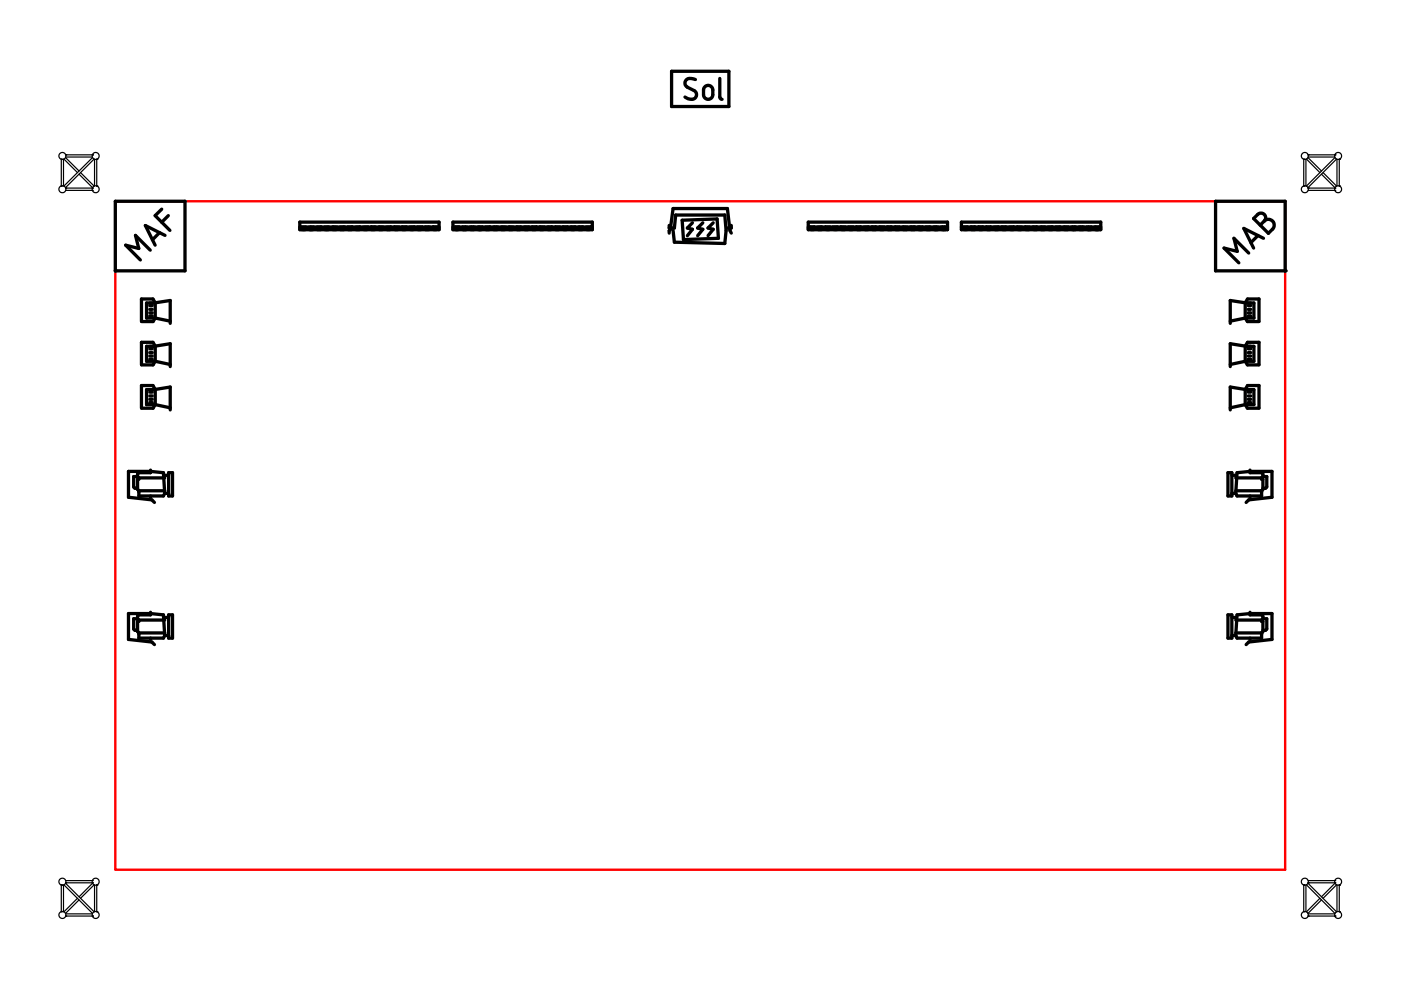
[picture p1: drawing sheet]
<svg xmlns="http://www.w3.org/2000/svg" width="297mm" height="210mm" viewBox="0 0 297 210" stroke-linecap="round" stroke-linejoin="round" font-family="sans-serif">
<g fill="none" stroke="#000" stroke-width=".25">
<path d="M13 33.8h.1M13 39.4h.1M13 33.8v5.6M13.5 33.8v5.6M13.5 33.7l2.9 2.9M13.9 33.4l2.9 2.9M13.9 32.8h.1M13.9 39.9h.1M13.9 33.3h5.7M13.9 32.8h5.7M13.9 39.9h5.7M16.8 36.9l2.8 2.9"/>
<path d="M17.1 36.6l2.9 2.9M19.6 32.8h.1M19.6 39.9h.1M19.6 33.4l-6.1 6.1M20 33.7l-6.1 6.1M20 33.8v5.6M20.5 33.8h.1M20.5 39.4h.1M20.5 33.8v5.6M276.4 33.8h.1M276.4 39.4h.1M276.4 33.8v5.6"/>
<path d="M276.9 33.8v5.6M277 33.7l2.8 2.9M277.3 33.4l2.9 2.9M277.3 32.8h.1M277.3 39.9h.1M277.3 33.3h5.7M277.3 32.8h5.7M277.3 39.9h5.7M280.2 36.9l2.8 2.9M280.5 36.6l2.9 2.9M283 32.8h.1M283 39.9h.1"/>
<path d="M283 33.4l-6 6.1M283.4 33.7l-6.1 6.1M283.5 33.8v5.6M284 33.8h.1M284 39.4h.1M284 33.8v5.6M13.9 40.4h5.7M19.6 40.4h.1M277.3 40.4h5.7M283 40.4h.1M13 193.3h.1M13 187.6h.1"/>
<path d="M13 187.6v5.7M13.5 187.6v5.7M13.5 187.6l6.1 6.1M13.9 187.3l6.1 6M13.9 194.2h.1M13.9 187.2h.1M13.9 193.8h5.7M13.9 194.2h5.7M13.9 186.7h5.7M13.9 187.2h5.7M16.4 190.5l-2.9 2.8M16.8 190.8l-2.9 2.9"/>
<path d="M19.6 194.2h.1M19.6 187.2h.1M19.6 186.7h.1M19.6 187.3l-2.8 2.8M20 187.6l-2.9 2.9M20 187.6v5.7M20.5 187.6h.1M20.5 193.3h.1M20.5 187.6v5.7M276.4 193.3h.1M276.4 187.6h.1M276.4 187.6v5.7"/>
<path d="M276.9 187.6v5.7M277 187.6l6 6.1M277.3 187.3l6.1 6M277.3 194.2h.1M277.3 187.2h.1M277.3 193.8h5.7M277.3 194.2h5.7M277.3 186.7h5.7M277.3 187.2h5.7M279.8 190.5l-2.8 2.8M280.2 190.8l-2.9 2.9M283 194.2h.1"/>
<path d="M283 187.2h.1M283 186.7h.1M283 187.3l-2.8 2.8M283.4 187.6l-2.9 2.9M283.5 187.6v5.7M284 187.6h.1M284 193.3h.1M284 187.6v5.7"/>
<circle cx="13.2" cy="33.1" r=".74"/>
<circle cx="20.3" cy="33.1" r=".74"/>
<circle cx="276.7" cy="33.1" r=".74"/>
<circle cx="283.7" cy="33.1" r=".74"/>
<circle cx="13.2" cy="40.1" r=".74"/>
<circle cx="20.3" cy="40.1" r=".74"/>
<circle cx="276.7" cy="40.1" r=".74"/>
<circle cx="283.7" cy="40.1" r=".74"/>
<circle cx="13.2" cy="194" r=".74"/>
<circle cx="13.2" cy="186.9" r=".74"/>
<circle cx="20.3" cy="186.9" r=".74"/>
<circle cx="20.3" cy="194" r=".74"/>
<circle cx="276.7" cy="194" r=".74"/>
<circle cx="276.7" cy="186.9" r=".74"/>
<circle cx="283.7" cy="186.9" r=".74"/>
<circle cx="283.7" cy="194" r=".74"/>
</g>
<g fill="none" stroke="#000" stroke-width=".7">
<path d="M142.4 15.1h12.1v7.5h-12.1zM147.4 16.9l-.9-.3-.6 .1-.5 .3-.2 .8 .3 .6 1.9 1 .3 .5-.1 .6-.3 .4-.5 .2-.8-.1-.8-.4M149.4 18.4l.4-.2 .5-.1 .4 .2 .4 .4v1.7l-.6 .6h-.7l-.6-.6v-1.4zM152.6 16.6v4.1l.5 .4M24.4 42.7h14.8v14.7h-14.8zM31.9 53l-3.2-3.1 .7 2.8-2.8-.7 3.2 3.1M33.8 49.3l-1.5 1.5M34.3 44.3l-1.4 1.4 3.1 3.2M35 49.9l-4.2-2.1 2.1 4.2M35.7 45.7l-1.4 1.4M63.6 47.1h29.5v1.6h-29.5zM63.6 48.1h29.5"/>
<path d="M63.6 48.3l.7-.2 .7 .1a.25 .25 0 0 1 0 .4 .25 .25 0 0 1-.3 .1l-.9-.1-.2-.1zM65.3 48.3l.7-.2 .7 .1a.24 .24 0 0 1 0 .3 .24 .24 0 0 1-.3 .1h-.9l-.3-.1zM66.9 48.3l.7-.2 .7 .1a.23 .23 0 0 1 .1 .3 .23 .23 0 0 1-.3 .1h-1l-.2-.1zM68.5 48.3l.7-.2 .7 .1a.24 .24 0 0 1 .1 .3 .24 .24 0 0 1-.3 .1l-.9 .1-.3-.2zM70.2 48.3l.6-.2 .8 .1a.24 .24 0 0 1 0 .3 .24 .24 0 0 1-.3 .1h-1l-.2-.1zM71.8 48.3l.7-.2 .7 .1a.21 .21 0 0 1 .1 .3 .21 .21 0 0 1-.2 .1l-1 .1-.3-.2zM73.4 48.4l.7-.3 .7 .1a.26 .26 0 0 1 .1 .4 .26 .26 0 0 1-.3 .1l-.9-.1zM75.1 48.3l.6-.2 .8 .1a.19 .19 0 0 1 .2 .3 .19 .19 0 0 1-.3 .1l-1 .1-.3-.2zM76.7 48.3l.6-.2 .8 .1a.19 .19 0 0 1 .2 .3 .19 .19 0 0 1-.3 .1h-1l-.3-.1zM78.3 48.4l.7-.3 .8 .1a.25 .25 0 0 1 0 .3 .25 .25 0 0 1-.3 .1l-.8 .1zM80 48.4l.6-.3 .8 .1a.25 .25 0 0 1 .1 .3 .25 .25 0 0 1-.4 .1h-.8zM81.6 48.4l.6-.3 .8 .1a.21 .21 0 0 1 .2 .3 .21 .21 0 0 1-.3 .1l-.9 .1z"/>
<path d="M83.2 48.4l.6-.3 .9 .1a.17 .17 0 0 1 .2 .2 .18 .18 0 0 1-.3 .2l-.9 .1zM84.9 48.3l.6-.2 .8 .1a.22 .22 0 0 1 .1 .3 .22 .22 0 0 1-.3 .1h-1l-.2-.1zM86.6 48.3l.5-.2 .9 .1a.19 .19 0 0 1 .1 .3 .19 .19 0 0 1-.2 .1l-.9 .1-.4-.2zM88.2 48.3l.6-.2 .8 .1a.28 .28 0 0 1 0 .4 .28 .28 0 0 1-.3 .1l-.8-.1-.3-.1zM89.8 48.3l.7-.2 .7 .1a.2 .2 0 0 1 .2 .3 .2 .2 0 0 1-.3 .1l-.9 .1-.3-.2zM91.5 48.4l.3-.2 .8-.1 .4 .1 .1 .3-1 .2-.6-.1zM96 47.1h29.6v1.6h-29.6zM96 48.1h29.6M96.1 48.3l.7-.2 .7 .1a.17 .17 0 0 1 .2 .2 .17 .17 0 0 1-.2 .2l-1.1 .1-.3-.2zM97.7 48.3l.5-.1h.9a.2 .2 0 0 1 .2 .3 .2 .2 0 0 1-.3 .1l-1 .1-.3-.2zM99.4 48.3l.9-.2 .6 .2v.2l-.3 .1-.8 .1-.4-.1zM101 48.3l.5-.1h.9a.24 .24 0 0 1 .1 .3 .24 .24 0 0 1-.3 .1l-.9 .1-.3-.1z"/>
<path d="M102.6 48.3l.7-.2 .7 .1a.21 .21 0 0 1 .2 .3 .21 .21 0 0 1-.3 .1l-.9 .1-.3-.1zM104.3 48.3l.7-.2 .7 .1a.24 .24 0 0 1 0 .3 .24 .24 0 0 1-.2 .1l-.9 .1-.3-.2zM105.9 48.3l.7-.2 .7 .1a.2 .2 0 0 1 .1 .3 .2 .2 0 0 1-.2 .1h-1l-.3-.1zM107.5 48.3l.7-.2 .8 .1a.2 .2 0 0 1 .1 .3 .2 .2 0 0 1-.3 .1l-.9 .1-.3-.2zM109.2 48.3l.6-.2 .8 .1a.25 .25 0 0 1 .1 .4 .25 .25 0 0 1-.4 0h-.8l-.3-.1zM110.8 48.4l.6-.3 .8 .1a.21 .21 0 0 1 .1 .3 .21 .21 0 0 1-.2 .1l-.9 .1zM112.5 48.3l.5-.2 .9 .1a.26 .26 0 0 1 0 .4 .26 .26 0 0 1-.3 0h-.9l-.2-.1zM114.1 48.4l.6-.3 .8 .1a.25 .25 0 0 1 .1 .4 .25 .25 0 0 1-.3 0h-.9zM115.8 48.3l1-.2 .4 .1 .1 .3-.3 .1-.7 .1-.5-.1zM117.4 48.4l.6-.3 .8 .1a.25 .25 0 0 1 .1 .3 .25 .25 0 0 1-.4 .1h-.8zM119 48.4l.3-.2 .8-.1 .4 .1 .1 .3-1 .2-.5-.1zM120.6 48.4l.6-.3 .9 .1a.22 .22 0 0 1 .1 .3 .22 .22 0 0 1-.3 .1h-.9z"/>
<path d="M122.4 48.3l.6-.2 .8 .1a.25 .25 0 0 1 0 .4 .25 .25 0 0 1-.3 0h-.9l-.3-.1zM123.9 48.4l.6-.3 .9 .1a.17 .17 0 0 1 .1 .2 .17 .17 0 0 1-.2 .2l-.9 .1zM141.9 47.8v.5h1.1l.3-2.7h10.4l.2 3.3-.2 2.7-10.7-.2-.3-2.5M141.9 49.4v-.5l.3-.3 .5-4.4h11.5l.6 4.7 .2 .5M144.6 46.7l7.4-.3 .3 4.1-7.4 .3zM146.8 47.2l-1.1 1.1 1.1 .3-1.1 1.4M149 47.2l-1.1 1.1 1.1 .3-1.1 1.4M151.2 47.2l-1.1 1.1 1.1 .3-1.1 1.4M155 47.8v.5h-.8M171.4 47.1h29.5v1.6h-29.5zM171.4 48.1h29.5M171.4 48.3l1-.2 .5 .2 .1 .2-1 .2-.5-.2z"/>
<path d="M173 48.3l.7-.2 .7 .1a.24 .24 0 0 1 .1 .4 .24 .24 0 0 1-.3 .1l-.9-.1zM174.7 48.3l.5-.2 .9 .1a.18 .18 0 0 1 .2 .2 .18 .18 0 0 1-.3 .2h-1l-.3-.1zM176.3 48.3l.5-.2 .9 .1a.23 .23 0 0 1 .1 .4 .23 .23 0 0 1-.3 0h-.9l-.3-.1zM178 48.3l.5-.2 .9 .1a.24 .24 0 0 1 0 .4 .24 .24 0 0 1-.3 .1l-.9-.1zM179.6 48.3l.5-.2 .9 .1a.2 .2 0 0 1 .1 .3 .2 .2 0 0 1-.2 .1h-.9l-.4-.1zM181.3 48.3l.5-.2 .9 .1a.2 .2 0 0 1 .1 .3 .2 .2 0 0 1-.2 .1h-1zM182.9 48.3l.5-.2 .9 .1a.23 .23 0 0 1 .1 .3 .23 .23 0 0 1-.3 .1h-.9zM184.5 48.3l.6-.2 .9 .2a.25 .25 0 0 1 0 .3 .25 .25 0 0 1-.3 .1l-.9-.1zM186.2 48.3l.5-.2 .9 .1a.27 .27 0 0 1 0 .4 .27 .27 0 0 1-.3 .1l-.8-.1zM187.8 48.3l.6-.2 .8 .1a.2 .2 0 0 1 .2 .3 .2 .2 0 0 1-.3 .1h-1l-.3-.1zM189.4 48.3l.6-.2 .9 .1a.25 .25 0 0 1 0 .4 .25 .25 0 0 1-.3 .1l-.9-.1zM191.1 48.3l.6-.2 .8 .1a.25 .25 0 0 1 .1 .4 .25 .25 0 0 1-.4 .1l-.8-.1-.3-.1z"/>
<path d="M192.7 48.3l.6-.2 .8 .1a.22 .22 0 0 1 .1 .3 .22 .22 0 0 1-.2 .1h-1zM194.4 48.3l.6-.2 .8 .2a.17 .17 0 0 1 .2 .2 .17 .17 0 0 1-.2 .1l-1 .1-.4-.2zM196 48.3l.6-.2 .8 .2a.21 .21 0 0 1 .1 .2 .21 .21 0 0 1-.2 .1l-.9 .1-.3-.1zM197.7 48.3l.7-.2 .7 .2a.25 .25 0 0 1 0 .3 .25 .25 0 0 1-.3 .1l-.9-.1zM199.3 48.3l.6-.2 .8 .2a.17 .17 0 0 1 .2 .2 .17 .17 0 0 1-.2 .1l-1 .1-.4-.2zM203.8 47.1h29.6v1.6h-29.6zM203.8 48.1h29.6M203.9 48.3l.5-.2 .9 .1a.2 .2 0 0 1 .1 .3 .2 .2 0 0 1-.2 .1h-1l-.3-.1zM205.5 48.3l.6-.2 .8 .1a.22 .22 0 0 1 .2 .3 .22 .22 0 0 1-.3 .1h-1zM207.2 48.3l.5-.2 .9 .1a.25 .25 0 0 1 0 .4 .25 .25 0 0 1-.3 .1l-.9-.1-.2-.1zM208.8 48.3l1-.2 .6 .3-.2 .2-.8 .1-.5-.2zM210.4 48.3l.6-.2 .9 .1a.23 .23 0 0 1 .1 .4 .23 .23 0 0 1-.4 0h-.8z"/>
<path d="M212.1 48.3l1-.2 .6 .3-.3 .2-.7 .1-.5-.2zM213.7 48.3l.6-.2 .9 .2a.25 .25 0 0 1 0 .3 .25 .25 0 0 1-.3 .1l-.9-.1zM215.3 48.3l.6-.2 .9 .1a.24 .24 0 0 1 0 .4 .24 .24 0 0 1-.3 .1l-.8-.1zM217 48.3l.6-.2 .8 .1a.22 .22 0 0 1 .1 .3 .22 .22 0 0 1-.3 .1h-.9zM218.6 48.3l.6-.2 .9 .1a.23 .23 0 0 1 0 .3 .23 .23 0 0 1-.2 .1h-.9zM220.3 48.3l.6-.2 .8 .1a.25 .25 0 0 1 0 .4 .25 .25 0 0 1-.3 .1l-.9-.1zM221.9 48.3l.6-.2 .9 .2a.22 .22 0 0 1 0 .3 .22 .22 0 0 1-.3 0l-.8 .1zM223.6 48.3l.6-.2 .8 .2a.21 .21 0 0 1 .1 .2 .21 .21 0 0 1-.3 .1h-.9zM225.2 48.3l.6-.2 .8 .2a.26 .26 0 0 1 .1 .3 .26 .26 0 0 1-.4 .1l-.9-.1zM226.8 48.3l.7-.2 .8 .2a.25 .25 0 0 1 0 .3 .25 .25 0 0 1-.3 .1l-.8-.1zM228.5 48.3l.6-.2 .8 .1a.27 .27 0 0 1 0 .4 .27 .27 0 0 1-.3 .1l-.8-.1zM230.1 48.3l.8-.2 .7 .2a.17 .17 0 0 1 .1 .1 .17 .17 0 0 1-.2 .2l-1 .1z"/>
<path d="M231.8 48.3l.6-.2 .8 .1a.21 .21 0 0 1 .1 .3 .21 .21 0 0 1-.3 .1l-.8 .1-.4-.2zM257.7 42.7h14.8v14.7h-14.8zM264.8 53.7l-3.2-3.2 .7 2.8-2.8-.7 3.2 3.1M265.8 46.3l1.1-1h.9l.4 .3 .2 .5-.3 .8 .7-.4 .9 .2 .4 .7v.8l-1.2 1.3zM266.7 49.9l-1.5 1.5M267.9 50.5l-4.2-2.1 2.1 4.2M268.1 46.9l-.9 .8M31.7 67h.6M31.7 66.3h.6M31.7 65.6h.6M31.7 64.8h.6M31.7 76.2h.6"/>
<path d="M31.7 75.5h.6M31.7 74.8h.6M31.7 74h.6M32.9 67.4h-1.8v-3.2h1.5l3.5-.5v4.9M32.9 76.6h-1.8v-3.2h1.5l3.5-.5v4.8M32.9 67.4l3.2 .7M32.9 67.4v-3.2l-.5-.8h-2.4v4.8M32.9 76.6v-3.2l-.5-.8h-2.4v4.7M32.9 67.4l-.5 .8h-2.4M32.9 76.6l3.2 .7M32.9 76.6l-.5 .8h-2.4M264 67.4h1.9v-3.2h-1.6l-3.5-.5v4.9"/>
<path d="M264 76.6h1.9v-3.2h-1.6l-3.5-.5v4.8M264 76.6v-3.2l.5-.8h2.4v4.7M264 76.6l.5 .8h2.4M264 67.4l-3.2 .7M264 76.6l-3.2 .7M264.5 63.4h2.4v4.8h-2.4l-.5-.8v-3.2zM264.6 67h.6M264.6 66.3h.6M264.6 65.6h.6M264.6 64.8h.6M264.6 76.2h.6M264.6 75.5h.6"/>
<path d="M264.6 74.8h.6M264.6 74h.6M31.7 85.3h.6M31.7 84.7h.6M31.7 83.9h.6M31.7 83.1h.6M31.9 99.7v.5h-2.5l-.2 .3v.5M32.9 85.8h-1.8v-3.2h1.5l3.5-.5v4.8M32.9 85.8v-3.2l-.5-.9h-2.4v4.8M32.9 85.8l3.2 .7M32.9 85.8l-.5 .8h-2.4M264 85.8h1.9v-3.2h-1.6l-3.5-.5v4.8"/>
<path d="M264 85.8v-3.2l.5-.9h2.4v4.8M264 85.8l.5 .8h2.4M264 85.8l-3.2 .7M264.6 85.3h.6M264.6 84.7h.6M264.6 83.9h.6M264.6 83.1h.6M265 99.7v.5h2.5l.3 .3v.5M29.2 101h-.9v2.3l.3 .2h.6M29.2 101l.2 .3M29.4 101.3v.3h-.2v2.2l.2 .3M29.4 104.1v1.1h5.2l.3-.6"/>
<path d="M29.4 104.1h5.5M29.4 101.3h5.5M31.9 105.2v.2M34.9 104.6l-.3-4.4-2.7-.3h-4.7v5.5l5 .6 .5 .5M34.9 104.6h.9M34.9 100.8h.9M35.8 100.2h.8v5h-.8zM260.3 100.2h.9v5h-.9zM261.2 104.6h.8M261.2 100.8h.8M262 104.6l.3-4.4 2.7-.3h4.7v5.5l-4.9 .6-.6 .5M262 104.1h5.5"/>
<path d="M262 101.3h5.5M265 105.2v.2M267.5 104.1v1.1h-5.2l-.3-.6M267.5 101.3v.3h.3v2.2l-.3 .3M267.8 101h.8v2.3l-.3 .2h-.5M267.8 101l-.3 .3M29.2 131.2l.2 .3M29.2 131.2h-.9v2.2l.3 .2h.6M29.4 134.2v1.1h5.2l.3-.6M29.4 131.5v.2h-.2v2.2l.2 .3M29.4 134.2h5.5M29.4 131.5h5.5"/>
<path d="M31.9 129.8v.6h-2.5l-.2 .2v.6M31.9 135.3v.3M34.9 134.7h.9M34.9 134.7l-.3-4.3-2.7-.3h-4.7v5.5l5 .5 .5 .6M34.9 130.9h.9M35.8 130.4h.8v4.9h-.8zM260.3 130.4h.9v4.9h-.9zM261.2 134.7h.8M261.2 130.9h.8M262 134.7l.3-4.3 2.7-.3h4.7v5.5l-4.9 .5-.6 .6M262 134.2h5.5M262 131.5h5.5"/>
<path d="M265 129.8v.6h2.5l.3 .2v.6M265 135.3v.3M267.5 134.2v1.1h-5.2l-.3-.6M267.5 131.5v.2h.3v2.2l-.3 .3M267.8 131.2h.8v2.2l-.3 .2h-.5M267.8 131.2l-.3 .3"/>
</g>
<path d="M24.4 42.7h248.1v141.7h-248.1z" fill="none" stroke="#f00" stroke-width=".51"/>
<g fill="#000">
<circle cx="24.4" cy="57.4" r=".35"/>
<circle cx="272.5" cy="57.4" r=".35"/>
</g>
</svg>
